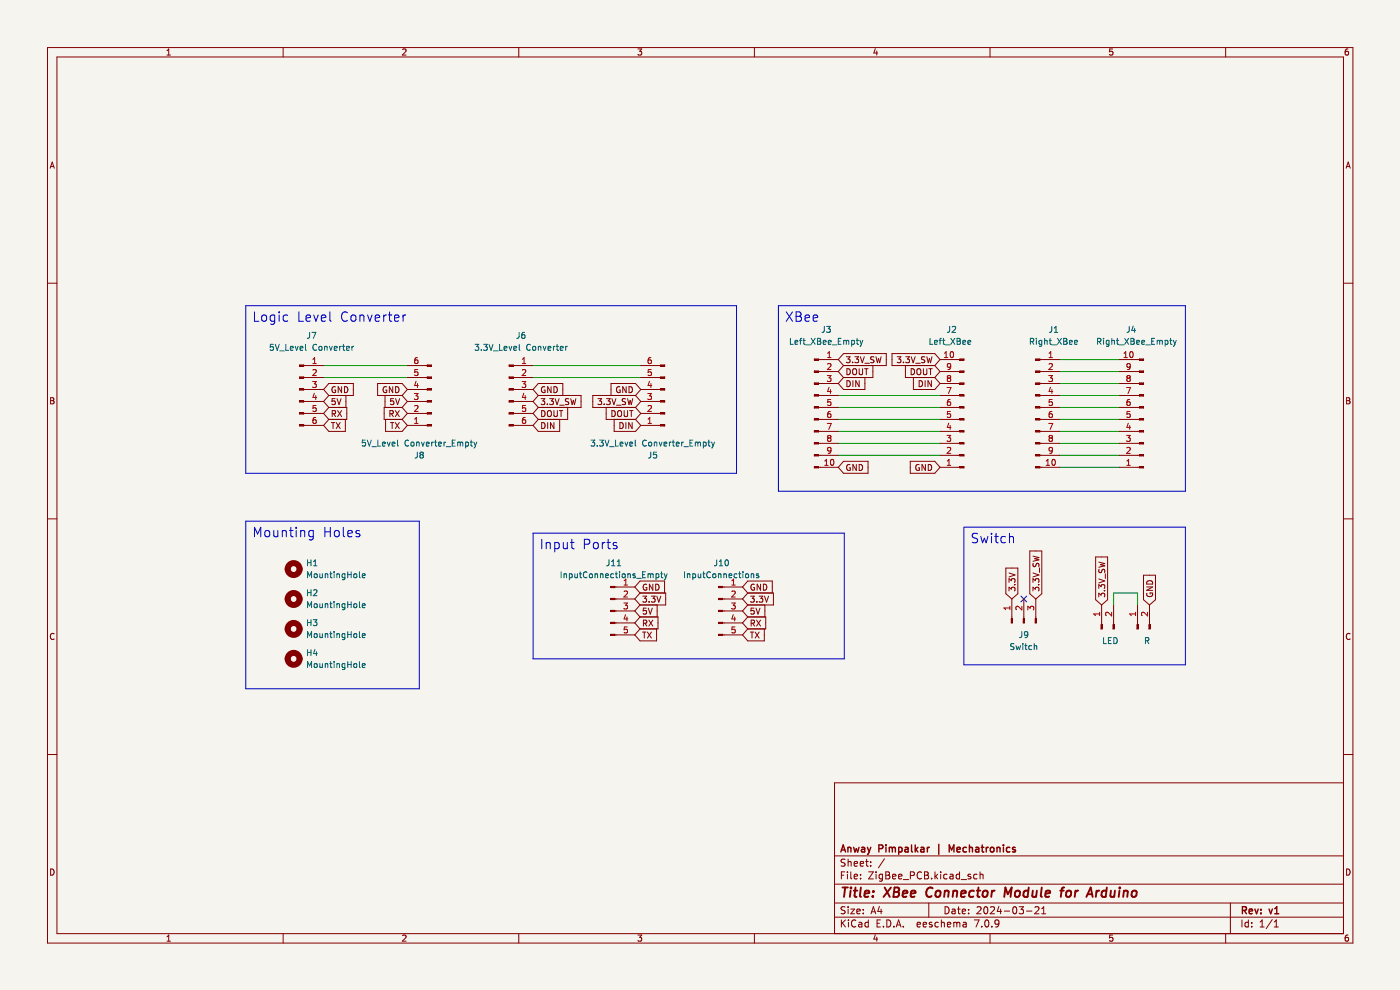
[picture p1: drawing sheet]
<svg xmlns="http://www.w3.org/2000/svg" width="297mm" height="210mm" viewBox="0 0 297 210" stroke-linecap="round" stroke-linejoin="round" font-family="sans-serif">
<path d="M.1 .1h296.9v209.9h-296.9z" fill-rule="evenodd" fill="#f5f4ef"/>
<g fill="none" stroke="#840000" stroke-width=".21">
<path d="M10.1 10.1h276.9v189.9h-276.9zM12.1 12.1h272.9v185.9h-272.9zM35.4 11.7h.8M35.4 10.8l.4-.4v1.3M60.1 10.1v2M85.4 10.5l.5-.1 .2 .4-.8 .9h.8M110.1 10.1v2M135.3 10.4h.8l-.4 .5 .4 .1v.6l-.2 .1-.6-.1M160 10.1v2M185.7 10.3l-.3 .9h.8M186 10.8v.9M210 10.1v2"/>
<path d="M236 10.4h-.6v.6l.6-.1v.7l-.1 .1-.5-.1M260 10.1v2M286 10.4h-.4l-.2 .3v.7l.2 .3 .4-.1v-.7h-.4l-.2 .2M10.6 35.7l.5-1.3 .4 1.3M10.8 35.3h.6M285.6 35.7l.4-1.3 .4 1.3M285.7 35.3h.6M10.1 60.1h2M139.7 77.5h.5M178.9 75h9.1v2.5h-9.1l-1.1-1.2zM178.9 77.5l-1.1 1.3 1.1 1.3M179.5 75.7h.8l-.4 .5 .4 .1v.5l-.2 .1-.6-.1"/>
<path d="M179.7 78.2a.64 .64 0 0 1 .7 .6 .64 .64 0 0 1-.7 .7zM180.9 76.8v.1M180.9 78.4l.3-.2a.43 .43 0 0 1 .5 .4v.5a.42 .42 0 0 1-.4 .4 .42 .42 0 0 1-.4-.4zM181.4 75.7h.7l-.4 .5 .4 .1v.5l-.2 .1-.5-.1M182.3 78.2v1l.2 .3 .4-.1 .1-.2v-1M182.5 75.7l.4 1.2 .5-1.2M183.4 78.2h.7M183.5 77.1h.9M183.8 78.2v1.3M185.2 77.5v2.6h-6.3M185.4 75.7l-.7 .1v.4l.6 .2 .1 .3-.2 .2h-.5M185.8 75.7l.3 1.2 .3-.9 .2 .9 .3-1.2"/>
<path d="M189.2 75h9.1l1.1 1.3-1.1 1.2h-9.1zM190.3 75.7h.8l-.4 .5 .4 .1v.5l-.2 .1-.6-.1M191.7 76.8v.1M192.1 77.5v2.6h6.2M192.1 75.7h.8l-.4 .5 .4 .1v.5l-.2 .1-.6-.1M193.3 78.2a.64 .64 0 0 1 .7 .6 .64 .64 0 0 1-.7 .7zM193.3 75.7l.4 1.2 .4-1.2M194.3 77.1h.9M194.7 78.3l.1-.1a.43 .43 0 0 1 .6 .4v.5a.42 .42 0 0 1-.5 .4 .42 .42 0 0 1-.4-.4zM195.9 78.2v1l.2 .3 .4-.1 .1-.2v-1M196.2 75.7l-.7 .1v.4l.6 .2 .1 .3-.2 .2h-.5M196.6 75.7l.3 1.2 .3-.9 .2 .9 .3-1.2"/>
<path d="M197 78.2h.8M197.4 78.2v1.3M198.3 77.5l1.1 1.3-1.1 1.3M285 60.1h2M10.7 84.4h.5l.2 .2-.2 .4 .2 .1 .1 .3-.3 .3h-.5zM10.7 85h.5M69.8 81.4h5.2v2.5h-5.2l-1.2-1.3zM69.8 86.4h3.8v2.6h-3.8M69.8 89l-1.2 1.2 1.2 1.3h3.5v-2.5M69.8 86.4l-1.2 1.3 1.2 1.3M69.8 83.9l-1.2 1.3 1.2 1.2M70.3 89.6h.7"/>
<path d="M70.5 87.8l.6-.1v-.5l-.6-.1v1.3M70.7 89.6v1.3M70.8 87.8l.4 .6M71.1 84.6h-.6l-.1 .6 .6-.1 .1 .6-.2 .1-.5-.1M71.1 82.1a.58 .58 0 0 0-.7 .6 .58 .58 0 0 0 .8 .5v-.5h-.2M71.3 89.6l.9 1.3M71.5 84.6l.4 1.2 .4-1.2M71.6 87.1l.9 1.3M72.2 89.6l-.9 1.3M72.5 87.1l-.9 1.3M72.5 82v1.3l-.8-1.3v1.3M73.1 82a.64 .64 0 0 1 .7 .7 .64 .64 0 0 1-.7 .6z"/>
<path d="M73.4 83.9v2.5M80.1 81.4h5.2l1.1 1.2-1.1 1.3h-5.2zM81.7 83.9v2.5M81.8 89v2.5h3.5l1.1-1.3-1.1-1.2M82 82.1a.58 .58 0 0 0-.7 .6 .58 .58 0 0 0 .7 .5v-.5h-.2M82.7 87.8l.6-.1 .1-.5-.7-.1v1.3M82.8 89.6h.8M83 87.8l.4 .6M83.2 89.6v1.3M83.3 82v1.3l-.7-1.3v1.3M83.5 84.6h-.6l-.1 .6 .6-.1 .1 .6-.2 .1-.5-.1M83.9 87.1l.8 1.3"/>
<path d="M83.9 89.6l.8 1.3M83.9 84.6l.4 1.2 .5-1.2M83.9 82a.64 .64 0 0 1 .8 .7 .64 .64 0 0 1-.8 .6zM84.7 87.1l-.8 1.3M84.7 89.6l-.8 1.3M85.3 83.9l1.1 1.3-1.1 1.2M85.3 86.4h-3.8v2.6h3.8M85.3 86.4l1.1 1.3-1.1 1.3M114.2 83.9h9.1v2.5h-9.1M114.2 89l-1.1 1.2 1.1 1.3h4.5v-2.5M114.2 83.9l-1.1-1.3 1.1-1.2h5.2v2.5M114.2 83.9l-1.1 1.3 1.1 1.2"/>
<path d="M114.2 86.4l-1.1 1.3 1.1 1.3M114.8 84.6h.8l-.4 .4 .3 .2v.5l-.2 .1-.5-.1M114.9 87.1a.64 .64 0 0 1 .7 .6 .64 .64 0 0 1-.7 .7zM114.9 89.6a.64 .64 0 0 1 .7 .7 .64 .64 0 0 1-.7 .6zM115.6 82.1a.58 .58 0 0 0-.8 .6 .58 .58 0 0 0 .8 .5v-.5h-.2M116.1 85.7v.1M116.2 87.3l.2-.2a.43 .43 0 0 1 .6 .4v.4a.42 .42 0 0 1-.5 .5 .42 .42 0 0 1-.4-.5zM116.2 89.6v1.3M116.6 84.6h.8l-.4 .4 .3 .2v.5l-.1 .1-.6-.1M116.9 82v1.3l-.7-1.3v1.3M117.5 82a.64 .64 0 0 1 .7 .7 .64 .64 0 0 1-.7 .6zM117.5 87.1v1l.3 .3 .3-.1 .1-.2v-1"/>
<path d="M117.5 89.6v1.3l-.7-1.3v1.3M117.8 84.6l.4 1.2 .4-1.2M118.7 87.1h.7M118.7 86h1M119 87.1v1.3M120.4 86.4v2.6h-6.2M120.7 84.6l-.7 .1v.3l.5 .3 .2 .3-.3 .2h-.5M121.1 84.6l.3 1.2 .2-.9 .3 .9 .3-1.2M126.9 84.6h.7l-.4 .4 .4 .2v.5l-.2 .1-.5-.1M128.2 85.7v.1M128.6 86.4v2.6h6.2M128.7 84.6h.8l-.5 .4 .4 .2v.5l-.2 .1-.5-.1"/>
<path d="M129.6 83.9v-2.5h5.2l1.1 1.2-1.1 1.3M129.8 87.1a.64 .64 0 0 1 .7 .6 .64 .64 0 0 1-.7 .7zM129.8 84.6l.4 1.2 .5-1.2M130.3 89v2.5h4.5l1.1-1.3-1.1-1.2M130.8 86h.9M131.1 87.3l.2-.2a.43 .43 0 0 1 .6 .4v.4a.42 .42 0 0 1-.5 .5 .42 .42 0 0 1-.4-.5zM131.5 89.6a.64 .64 0 0 1 .7 .7 .64 .64 0 0 1-.7 .6zM131.5 82.1a.58 .58 0 0 0-.7 .6 .58 .58 0 0 0 .8 .5v-.5h-.3M132.4 87.1v1l.3 .3 .3-.1 .1-.2v-1M132.7 84.6l-.7 .1v.3l.6 .3 .1 .3-.2 .2h-.5M132.8 89.6v1.3M132.8 82v1.3l-.7-1.3v1.3"/>
<path d="M133.1 84.6l.3 1.2 .3-.9 .2 .9 .3-1.2M133.4 82a.64 .64 0 0 1 .8 .7 .64 .64 0 0 1-.8 .6zM133.6 87.1h.7M133.9 87.1v1.3M134.1 89.6v1.3l-.7-1.3v1.3M134.8 83.9h-9v2.5h9M134.8 86.4l1.1 1.3-1.1 1.3M134.8 83.9l1.1 1.3-1.1 1.2M139.7 80.1h.5M139.7 82.6h.5M139.7 85.2h.5M139.7 87.7h.5"/>
<path d="M139.7 90.2h.5M178.9 80.1l-1.1 1.3 1.1 1.2h4.6v-2.5M178.9 97.9h5.2v2.5h-5.2l-1.1-1.3zM179.7 80.8a.64 .64 0 0 1 .7 .6 .64 .64 0 0 1-.7 .6zM180.3 98.6a.58 .58 0 0 0-.7 .6 .58 .58 0 0 0 .8 .5v-.4h-.2M180.9 80.8v1.2M181.7 98.5v1.3l-.8-1.3v1.3M182.3 80.8v1.2l-.8-1.2v1.2M182.3 98.5a.64 .64 0 0 1 .7 .7 .64 .64 0 0 1-.7 .6zM193.1 97.9h5.2l1.1 1.2-1.1 1.3h-5.2zM193.8 80.1v2.5h4.5l1.1-1.2-1.1-1.3M195 80.8a.64 .64 0 0 1 .7 .6 .64 .64 0 0 1-.7 .6z"/>
<path d="M195 98.6a.58 .58 0 0 0-.7 .6 .58 .58 0 0 0 .7 .5v-.4h-.2M196.3 80.8v1.2M196.3 98.5v1.3l-.7-1.3v1.3M196.9 98.5a.64 .64 0 0 1 .8 .7 .64 .64 0 0 1-.8 .6zM197.6 80.8v1.2l-.7-1.2v1.2M285.7 84.4h.4l.3 .2-.3 .4 .3 .1v.3l-.2 .3h-.5zM285.7 85h.4M10.1 110.1h2M218.5 116.9h2.5v9l-1.3 1.2-1.2-1.2zM219.1 118l1.3 .3-.9 .2 .9 .3-1.3 .3M219.2 119.5l.1 .6h.3l.3-.5 .3-.1 .2 .2-.1 .5M232.4 118.1h2.6v9.1l-1.3 1.1-1.3-1.1z"/>
<path d="M233.1 119.2l1.3 .3-.9 .3 .9 .2-1.3 .3M285 110.1h2M11.5 134.5a.58 .58 0 0 0-.8 .5 .58 .58 0 0 0 .8 .5M135.8 128.3l-1.1 1.3 1.1 1.3M135.8 130.9h3.8v2.5h-3.8M135.8 125.8h5.4v2.5h-5.4M135.8 125.8l-1.1 1.3 1.1 1.2M135.8 130.9l-1.1 1.2 1.1 1.3M135.8 125.8l-1.1-1.3 1.1-1.3h5.2v2.6M135.8 133.4l-1.1 1.3 1.1 1.2h3.5v-2.5M136.3 134.1h.7M136.4 126.5h.8l-.5 .4 .4 .2v.5l-.2 .1-.5-.1"/>
<path d="M136.5 132.2l.6-.1 .1-.4-.7-.2v1.3M136.7 134.1v1.2M136.8 132.2l.4 .6M137.1 129h-.6l-.1 .6 .6-.1 .1 .6-.2 .2-.5-.2M137.2 124a.58 .58 0 0 0-.8 .6 .58 .58 0 0 0 .8 .5v-.5h-.2M137.3 134.1l.9 1.2M137.5 129l.4 1.3 .5-1.3M137.6 131.5l.9 1.3M137.7 127.6v.1M138.2 134.1l-.9 1.2M138.2 126.5h.8l-.4 .4 .3 .2v.5l-.2 .1-.5-.1M138.5 131.5l-.9 1.3"/>
<path d="M138.5 123.9v1.3l-.7-1.3v1.3M139.1 123.9a.64 .64 0 0 1 .7 .7 .64 .64 0 0 1-.7 .6zM139.3 126.5l.5 1.2 .4-1.2M139.4 128.3v2.6M158.6 130.9h3.8v2.5h-3.8M158.6 125.8h5.5v2.5h-5.5M158.6 125.8l-1.1-1.3 1.1-1.3h5.2v2.6M158.6 133.4l-1.1 1.3 1.1 1.2h3.5v-2.5M158.6 125.8l-1.1 1.3 1.1 1.2M158.6 130.9l-1.1 1.2 1.1 1.3M158.6 128.3l-1.1 1.3 1.1 1.3M159.2 134.1h.7"/>
<path d="M159.2 126.5h.8l-.4 .4 .4 .2v.5l-.2 .1-.6-.1M159.4 132.2l.6-.1v-.4l-.6-.2v1.3M159.5 134.1v1.2M159.7 132.2l.4 .6M160 129h-.6l-.1 .6 .6-.1 .1 .6-.2 .2-.5-.2M160 124a.58 .58 0 0 0-.7 .6 .58 .58 0 0 0 .8 .5v-.5h-.3M160.2 134.1l.8 1.2M160.4 129l.4 1.3 .4-1.3M160.5 131.5l.8 1.3M160.6 127.6v.1M161 134.1l-.8 1.2M161 126.5h.8l-.4 .4 .4 .2v.5l-.2 .1-.6-.1"/>
<path d="M161.3 123.9v1.3l-.7-1.3v1.3M161.3 131.5l-.8 1.3M162 123.9a.64 .64 0 0 1 .7 .7 .64 .64 0 0 1-.7 .6zM162.2 126.5l.4 1.2 .4-1.2M162.3 128.3v2.6M213.4 120.5h2.5v5.4l-1.2 1.2-1.3-1.2zM214.1 125.3v-.7l.4 .4 .2-.4h.5l.1 .2-.1 .5M214.1 123.5v-.8l.4 .5 .2-.4h.5l.1 .2-.1 .5M214.1 121.5l1.2 .5-1.2 .4M215.2 124h.1M219.1 123.5v-.8l.5 .5 .1-.4h.6l.1 .2-.1 .5M219.1 125.3v-.7l.5 .4 .1-.4h.6l.1 .2-.1 .5"/>
<path d="M219.1 121.5l1.3 .5-1.3 .4M220.3 124h.1M220.5 120.5v.9M233.1 124.8v-.8l.5 .4 .1-.3h.6l.1 .2-.1 .5M233.1 126.6v-.8l.5 .5 .1-.4h.6l.1 .2-.1 .5M233.1 122.8l1.3 .4-1.3 .5M233.2 120.8v.6h.4l.2-.5 .3-.1 .3 .2-.1 .5M234.3 125.3h.1M234.5 121.7v1M242.6 122h2.5v5.2l-1.2 1.1-1.3-1.1zM243.3 124.5h1.2l-1.2 .7h1.2M243.3 125.8a.58 .58 0 0 0 .6 .8 .58 .58 0 0 0 .5-.8h-.4v.2"/>
<path d="M243.3 123.4a.68 .68 0 0 1 .8-.2 .68 .68 0 0 1 .4 .7h-1.2zM286.4 134.5a.58 .58 0 0 0-.8 .5 .58 .58 0 0 0 .8 .5M10.1 160.1h2M285 166.1h-108v31.9M285 160.1h2M10.7 184.3a.66 .66 0 0 1 .8 .7 .66 .66 0 0 1-.8 .6zM35.4 198.7l.4-.4v1.3M35.4 199.6h.8M60.1 198v2M85.4 198.5l.5-.2 .2 .4-.8 .9h.8M110.1 198v2M135.3 198.3h.8l-.4 .5 .4 .2v.5l-.2 .1-.6-.1"/>
<path d="M160 198v2M177 194.5h108M177 191.5h108M177 187.6h108M177 181.6h108M178.5 185.7h.5M178.5 195.1v1.5M178.7 195.8l.7 .8M179.2 184.9h-.7v1.5M179.3 192.4l-.6-.1-.2 .2v.4l.6 .3 .2 .3-.3 .3h-.6M179.3 182.3l-.6-.1-.2 .2v.4l.6 .3 .2 .4-.3 .2h-.6M179.4 195.1l-.9 .9"/>
<path d="M179.8 184.9v.2M179.8 185.4v1M179.9 182.2v1.5M179.9 192.3v.2M179.9 192.8v1M179.9 182.9l.2-.2 .4 .1 .1 .9M180 195.1v.2M180 195.6v1M180.5 192.8h.8l-.8 1h.8M180.5 184.9v1.3l.2 .2M181.2 185.9l.7-.1-.1-.3-.4-.1-.2 .3 .1 .7h.5M181.2 183.2l.7-.1-.1-.3-.4-.1-.2 .3 .1 .7h.5"/>
<path d="M181.6 195.3a.71 .71 0 0 0-1 .5 .71 .71 0 0 0 .7 .8l.3-.1M181.8 193.3l.7-.1-.1-.3-.4-.1-.2 .2v.8h.6M182.2 195.7h.6v.9M182.5 183.2l.7-.1-.1-.3-.4-.1-.2 .3 .1 .7h.5M182.6 186.3v.1M182.6 185.5v.2M182.8 196l-.5 .1-.2 .2 .2 .3h.5M183.1 193.7v.1M183.1 192.9v.1M183.6 182.7h.6M183.8 182.2v1.3l.4 .2M184.2 195.7l-.4-.1-.3 .3 .1 .7h.6"/>
<path d="M184.2 195.1v1.5M184.3 184.9h1l-1 1.5h1M184.7 183.6v.1M184.7 182.8v.2M184.8 193.8l.5-1.5 .5 1.5M184.9 193.4h.7M185.7 198.3l-.3 .9h.8M185.8 184.9v.2M185.8 185.4v1M186 198.8v.8M186.1 195.8h.5M186.6 192.3l-.4 1h.9"/>
<path d="M186.8 195.1h-.7v1.5h.7M186.9 192.8v1M187.2 185.5l-.4-.1-.3 .3 .1 .7h.6M187.2 185.4v1.3l-.3 .2h-.3M187.4 196.5v.1M187.6 182.2l-1.3 1.9M187.9 185.7h.5M187.9 184.9h.5l.3 .3-.3 .5 .3 .1 .1 .4-.3 .2h-.6zM188.1 195.1a.76 .76 0 0 1 .9 .8 .76 .76 0 0 1-.9 .7zM189.3 185.9l.8-.1-.1-.3-.4-.1-.3 .3 .1 .7h.6M189.6 196.5v.1M190.1 196.6l.5-1.5 .5 1.5"/>
<path d="M190.3 196.2h.7M190.6 185.9l.7-.1v-.3l-.5-.1-.2 .3 .1 .7h.6M191.6 196.5v.1M191.6 186.6h1.2M193.1 185.7h.7l.2-.3-.1-.3-.8-.2v1.5M194.6 196.1l.7-.1-.1-.3-.4-.1-.2 .2v.8h.6M195.5 185.1a.71 .71 0 0 0-1 .5 .71 .71 0 0 0 .7 .8l.3-.1M195.8 196.1l.8-.1-.1-.3-.4-.1-.3 .2 .1 .8h.6M196.1 185.7h.5M196.1 184.9h.5l.3 .3-.3 .5 .3 .1 .1 .4-.3 .2h-.6zM197 191.5v3M197.6 186.3v.1"/>
<path d="M197.7 195.7l-.4-.1-.2 .2 .1 .3 .5 .1v.4h-.6M198.3 184.9v1.5M198.5 185.9l.4 .5M198.9 185.4l-.6 .6M199.1 195.7l-.5-.1-.3 .3 .2 .7h.6M199.6 184.9v.2M199.6 185.4v1M199.7 195.8l.2-.2 .4 .1v.9M199.7 195.1v1.5M200.5 192.3a.76 .76 0 0 1 .9 .8 .76 .76 0 0 1-.9 .7zM200.9 185.5l-.4-.1-.3 .3 .1 .7h.6M201 196.1l.7-.1-.1-.3-.4-.1-.2 .2 .1 .8h.5"/>
<path d="M201.6 185.5h.5l.1 .9M202 192.9h.6v.9M202.2 185.8l-.5 .1-.2 .2 .2 .3h.5M202.3 195.8l.5-.2 .2 .2M202.3 195.6v1M202.6 193.2l-.5 .1-.2 .2 .2 .3h.5M203 195.8l.2-.2 .4 .1v.9M203 195.8v.8M203.1 192.8h.6M203.3 192.3v1.3l.4 .2M203.6 185.5l-.5-.1-.3 .3 .2 .7h.6M203.6 184.9v1.5"/>
<path d="M203.9 186.6h1.2M204.1 193.3l.7-.1v-.3l-.5-.1-.2 .2 .1 .8h.6M204.3 195.7h.6l.1 .9M205 196l-.5 .1-.2 .2 .2 .3h.5M205.5 193.7v.1M205.5 192.9v.1M205.9 185.5l-.3-.1-.3 .3 .1 .2 .5 .1v.4h-.6M206.7 195.1h1l-.6 1.5M207.3 192.5l.5-.2 .3 .5-.9 1h.9M207.3 185.5l-.5-.1-.2 .3 .1 .7h.6M207.9 185.6l.2-.2 .4 .1 .1 .9M207.9 184.9v1.5"/>
<path d="M208.3 196.5v.1M208.8 192.5l.3-.2a.8 .8 0 0 1 .5 .8 .8 .8 0 0 1-.5 .7l-.4-.5zM209.1 195.3l.2-.2a.8 .8 0 0 1 .5 .8 .8 .8 0 0 1-.5 .7l-.4-.5zM210 198v2M210.1 192.5l.6-.2 .3 .5-.9 1h.9M210.4 196.5v.1M211.9 195.8l-.3 .3h-.3l-.2-.3v-.4l.2-.3 .5 .1 .1 .2a1 1 0 0 1-.4 1.2h-.3M211.9 192.3l-.3 1h.9M212.3 192.8v1M213.1 193.3h1.1M215 192.5l.2-.2a.8 .8 0 0 1 .5 .8 .8 .8 0 0 1-.5 .7l-.4-.5zM216.2 192.3h.9l-.5 .6 .5 .1v.7l-.3 .1-.6-.1"/>
<path d="M217.8 193.3h1.1M219.6 192.5l.5-.2 .3 .5-.9 1h.9M221 193.8h.8M221 192.8l.4-.5v1.5M236 198.3h-.6v.7l.6-.1v.6l-.1 .1-.5-.1M260 198v2M261 191.5v6.5M263.5 195.1v1.5M264.8 195.7l-.4-.1-.3 .3 .2 .7h.5M264.8 195.1v1.5M265.5 196.5v.1M265.5 195.7v.1"/>
<path d="M267.3 196.6h.9M267.3 195.6l.5-.5v1.5M269.9 195.1l-1.3 1.9M270.3 196.6h.9M270.3 195.6l.5-.5v1.5M285.7 184.3a.66 .66 0 0 1 .7 .7 .66 .66 0 0 1-.7 .6zM286 198.3l-.4 .1-.2 .3v.7l.2 .2 .4-.1v-.6l-.4-.1-.2 .3"/>
</g>
<g fill="none" stroke="#840000" stroke-width=".3">
<path d="M179.9 179.7v1M179.9 179.9l.2-.2 .3 .1 .1 .9M181.1 179.7l.3 1 .3-.7 .2 .7 .3-1M182.8 179.8h.6v.9M184 179.7l.4 1M184.7 179.7l-.3 1M187.9 179.2v.2M187.9 179.7v1M188.7 179.9l.4-.2 .2 .2M188.7 179.7v1M189.3 179.9l.2-.2 .4 .1v.9M189.3 179.9v.8"/>
<path d="M190.7 179.8l.4-.1 .3 .3-.2 .7h-.5M190.7 179.7v1.5M192 179.8h.6l.1 .9M193.4 179.2v1.3l.2 .2M194.2 179.2v1.5M194.7 179.7l-.5 .6M195.4 179.8h.5l.1 .9M196.7 179.7v1M197.2 179.7l-.5 .3M199.2 179.1v2.1M205 179.8l-.4-.1-.3 .3 .1 .7h.6M205.7 179.9l.2-.2 .3 .1 .1 .9"/>
<path d="M205.7 179.2v1.5M207 179.8h.6l.1 .9M208.2 179.7h.5M208.4 179.2v1.3l.3 .2M209.2 179.7v1M209.7 179.7l-.5 .3M210.2 179.9l.2-.2 .4 .2 .1 .5-.2 .3h-.3l-.2-.1zM211.5 179.9l.2-.2 .4 .1 .1 .9M211.5 179.7v1M212.9 179.2v.2M212.9 179.7v1M214.2 179.8l-.4-.1-.3 .3 .2 .7h.5"/>
<path d="M215.4 179.8l-.4-.1-.2 .2 .1 .3 .5 .1v.4h-.6M178.4 180.7l.5-1.5 .5 1.5M178.5 180.3h.7M183.4 180.1l-.5 .1-.2 .2 .2 .3h.5M184.4 180.7l-.4 .5M186.4 180l.8-.1 .1-.2-.1-.3-.8-.2v1.5M192.7 180.1l-.5 .1-.3 .2 .3 .3h.5M194.3 180.2l.4 .5M196 180.1l-.5 .1-.2 .2 .2 .3h.5M201.4 180.7v-1.5l.5 1.1 .5-1.1v1.5M203 180.2l.7-.1v-.3l-.5-.1-.2 .2 .1 .8h.6M207.7 180.1l-.5 .1-.3 .2 .3 .3h.5"/>
<path d="M263.6 193.1l.7-.1 .1-.2v-.3l-.8-.2v1.5M263.9 193.1l.5 .7M265 193.3l.7-.1-.1-.3-.4-.1-.2 .2 .1 .8h.5M266.2 192.8l.4 1 .3-1M267.5 193.7v.1M267.5 192.9v.1M269.2 192.8l.4 1 .3-1M270.4 193.8h.9M270.4 192.8l.5-.5v1.5"/>
</g>
<g fill="none" stroke="#840000" stroke-width=".4">
<path d="M178.7 188.3h1.2M179.3 188.3l-.2 2M180.5 188.9l-.2 1.4M180.5 188.3v.1M181.1 188.9h.8M181.5 188.3l-.2 1.7v.2l.4 .1M182.6 188.3l-.2 1.7 .3 .3M183.4 189.6l1-.2-.1-.4h-.7l-.2 1 .2 .3 .6-.1M185.2 190.1l-.1 .2M185.3 189v.2M187.7 188.3l1.1 2M189 188.3l-1.6 2"/>
<path d="M189.7 189.2h.6M189.8 188.3h.6l.3 .1 .1 .4-.5 .4 .3 .1a.58 .58 0 0 1-.3 1h-.8zM191.5 189.6l1-.2-.1-.4h-.7l-.2 1 .2 .3 .6-.1M193.2 189.6l1-.2v-.4h-.8l-.2 1 .2 .3 .6-.1M197.8 188.4a.88 .88 0 0 0-1 0 .88 .88 0 0 0-.3 1 .69 .69 0 0 0 .3 .8 .69 .69 0 0 0 .8-.1M198.6 189.1l.1-.1a.5 .5 0 0 1 .8 .3v.6l-.3 .3a.5 .5 0 0 1-.8-.3zM200.4 189.1l.3-.2 .5 .1-.1 1.3M200.4 188.9l-.1 1.4M202.2 189.1l.3-.2 .5 .1-.1 1.3M202.3 188.9l-.2 1.4M203.9 189.6l1-.2-.1-.4h-.7l-.3 1 .3 .3 .6-.1M206.6 189a.66 .66 0 0 0-1 .3v.6l.1 .3h.8"/>
<path d="M207.2 188.9h.8M207.6 188.3l-.2 1.7v.2l.4 .1M208.6 189.1l.1-.1a.5 .5 0 0 1 .8 .3v.6l-.3 .3a.5 .5 0 0 1-.8-.3zM210.4 188.9l-.1 1.4M211 188.9l-.4 .1-.2 .3M213 190.3l.3-2 .5 1.4 .8-1.4-.2 2M215.5 189.1l.1-.1a.5 .5 0 0 1 .8 .3l-.1 .6-.2 .3a.5 .5 0 0 1-.8-.3zM218.1 189a.66 .66 0 0 0-.9 .3l-.1 .6 .1 .3h.8M218.2 188.3l-.2 2M219.1 188.9v1.3l.4 .1 .3-.2M220 188.9l-.2 1.4M221 188.3l-.2 1.7 .2 .3"/>
<path d="M221.8 189.6l1-.2-.1-.4h-.7l-.3 1 .3 .3 .6-.1M224.9 188.9h.8M225.8 188.3h-.4l-.1 .2-.3 1.8M226.3 189.1l.1-.1a.5 .5 0 0 1 .9 .3l-.1 .6-.2 .3a.5 .5 0 0 1-.9-.3zM228.2 188.9l-.2 1.4M228.7 188.9l-.4 .1-.2 .3M230.5 190.3l.9-2 .4 2M230.7 189.7h1M232.6 188.9l-.1 1.4M233.2 188.9l-.4 .1-.2 .3M234.7 189a.66 .66 0 0 0-1 .3v.6l.1 .3h.8M234.8 188.3l-.2 2"/>
<path d="M235.7 188.9l-.1 1.3 .5 .1 .3-.2M236.5 188.9l-.1 1.4M237.5 188.9l-.2 1.4M237.6 188.3l-.1 .1M238.4 189.1l.3-.2 .5 .1-.1 1.3M238.4 188.9l-.1 1.4M240.2 189.1l.1-.1a.5 .5 0 0 1 .9 .3l-.1 .6-.2 .3a.5 .5 0 0 1-.9-.3z"/>
</g>
<path d="M216.6 126.4l1.2 1.3M217.8 126.4l-1.2 1.3" fill="none" stroke="#000084" stroke-width=".21"/>
<g fill="none" stroke="#009600" stroke-width=".21">
<path d="M68.6 77.5h17.8M113.1 77.5h22.8M224.8 76.3h12.7M224.8 78.8h12.7M68.6 80.1h17.8M113.1 80.1h22.8M177.8 96.6h21.6M177.8 94h21.6M177.8 86.4h21.6M177.8 89h21.6M177.8 91.5h21.6M177.8 83.9h21.6"/>
<path d="M224.8 99.1h12.7M224.8 96.6h12.7M224.8 94h12.7M224.8 86.4h12.7M224.8 89h12.7M224.8 91.5h12.7M224.8 81.4h12.7M224.8 83.9h12.7M236.2 128.3v-2.5h5.1v2.5"/>
</g>
<g fill="none" stroke="#0000c2" stroke-width=".21">
<path d="M52.1 64.8h104.2v35.6h-104.2zM54 66.2v2h.9M55.6 67l.3-.2 .6 .2 .1 .8-.2 .3-.5 .1-.3-.2zM58.3 66.9l-.6-.1-.4 .4v.6l.2 .3h.8M58.3 66.8v1.6l-.4 .4-.5-.1M59.2 66.2v.1M59.2 66.8v1.4M61 66.9l-.5-.1-.4 .4v.6l.2 .3h.7M63.4 66.2v2h1M64.9 67.5l1-.2-.1-.4-.6-.1-.3 .3 .1 1h.8M66.6 66.8l.4 1.4 .5-1.4M68.2 67.5l.9-.2-.1-.4-.5-.1-.3 .3 .1 1h.7"/>
<path d="M70 66.2v1.7l.3 .3M73.7 66.3a.8 .8 0 0 0-1 0 .8 .8 0 0 0-.2 1 .75 .75 0 0 0 .3 .8 .75 .75 0 0 0 .9-.1M74.5 67l.3-.2 .6 .2 .1 .8-.2 .3-.5 .1-.3-.2zM76.4 66.8v1.4M76.4 67l.2-.2 .5 .1 .1 1.3M78 66.8l.5 1.4 .4-1.4M79.6 67.5l.9-.2v-.4l-.6-.1-.3 .3 .1 1h.8M81.4 66.8v1.4M82 66.8l-.4 .1-.2 .3M82.4 66.8h.7M82.6 66.2v1.7l.1 .2 .4 .1M83.7 67.5l.9-.2-.1-.4-.5-.1-.3 .3 .1 1h.7"/>
<path d="M85.5 66.8v1.4M86.1 66.8l-.4 .1-.2 .3M165.1 64.8h86.4v39.4h-86.4zM166.8 66.2l1.3 2M168.1 66.2l-1.3 2M168.9 66.2h.7l.2 .1 .1 .4-.3 .4a.53 .53 0 0 1 .5 .5 .53 .53 0 0 1-.4 .6h-.8zM168.9 67.1h.7M170.8 67.5l.9-.2v-.4l-.6-.1-.3 .3 .1 1h.8M172.5 67.5l1-.2-.1-.4-.6-.1-.3 .3 .1 1h.8M52.1 110.6h36.9v35.5h-36.9zM54 113.9v-2l.7 1.4 .6-1.4v2M56.3 112.7l.3-.2 .5 .2 .1 .8-.2 .3-.4 .1-.3-.2z"/>
<path d="M58.1 112.5l.1 1.3 .4 .1 .3-.2M58.9 112.5v1.4M59.9 112.7l.3-.2 .4 .1 .1 1.3M59.9 112.5v1.4M61.4 112.5h.8M61.7 111.9v1.7l.1 .2 .4 .1M62.8 111.9v.2M62.8 112.5v1.4M63.8 112.7l.3-.2 .5 .1v1.3M63.8 112.5v1.4M66.5 112.6l-.6-.1-.4 .4v.6l.2 .3h.8M66.5 112.5v1.6l-.4 .4-.5-.1"/>
<path d="M68.9 111.9v2M68.9 112.8h1.2M70.1 111.9v2M71 112.7l.3-.2 .6 .2 .1 .8-.2 .3-.5 .1-.3-.2zM72.8 111.9v1.7l.3 .3M73.8 113.2l.9-.2-.1-.4-.5-.1-.3 .3 .1 1h.7M76.3 112.6l-.5-.1-.3 .3 .1 .3 .7 .2v.5h-.8M113.1 113.1h66v26.7h-66zM114.9 114.4v2M115.9 115.1v1.3M115.9 115.3l.3-.2 .4 .1 .1 1.2M117.7 115.2l.6-.1 .3 .3v.6l-.1 .3h-.8"/>
<path d="M117.7 115.1v2M119.5 115.1l.1 1.2 .5 .1 .3-.2M120.4 115.1v1.3M121 115.1h.8M121.3 114.4v1.7l.1 .2 .4 .1M124 115.4h.9l.2-.3-.1-.5-.3-.2h-.7v2M126 115.3l.3-.2 .5 .2 .1 .7-.2 .3-.4 .1-.3-.2zM127.8 115.1v1.3M128.4 115.1l-.4 .1-.2 .2M128.7 115.1h.8M129 114.4v1.7l.1 .2 .4 .1M130.8 115.2l-.4-.1-.3 .3 .1 .2 .6 .2v.5h-.7"/>
<path d="M204.5 111.8h47v29.2h-47zM207.4 113.2l-.8-.1-.3 .2v.6l.9 .4 .2 .4-.4 .4-.8-.1M208.1 113.8l.3 1.3 .4-.9 .4 .9 .4-1.3M210.3 113.1v.2M210.3 113.8v1.3M211 113.8h.8M211.3 113.1v1.7l.1 .2 .4 .1M213.3 113.9l-.6-.1-.4 .4v.5l.2 .3h.8M214.2 114l.2-.2 .5 .1 .1 1.2M214.2 113.1v2"/>
</g>
<g fill="none" stroke="#840000" stroke-width="1.3">
<circle cx="62.3" cy="133.4" r="1.27"/>
<circle cx="62.3" cy="139.8" r="1.27"/>
<circle cx="62.3" cy="127.1" r="1.27"/>
<circle cx="62.3" cy="120.7" r="1.27"/>
</g>
<g fill="none" stroke="#006464" stroke-width=".21">
<path d="M65.2 118.8v1.2M65.2 119.4h.8M66 118.8v1.2M66.5 119.1l.4-.3v1.2M65.2 122.6v-1.3l.5 .9 .4-.9v1.3M65.2 125.1v1.3M65.2 128.9v-1.3l.5 .9 .4-.9v1.3M65.2 131.4v1.3M65.2 135.3v-1.3l.5 .9 .4-.9v1.3M65.2 137.8v1.3M65.2 138.4h.8M65.2 125.7h.8"/>
<path d="M65.2 132.1h.8M66 125.1v1.3M66 131.4v1.3M66 137.8v1.3M66.5 131.4h.7l-.4 .5 .4 .2v.5l-.2 .1-.5-.1M66.5 125.2l.5-.1 .2 .4-.7 .9h.7M66.5 120h.7M66.7 121.8l.2-.1 .3 .1v.7l-.5-.1zM66.7 128.2l.2-.1 .3 .1v.6h-.5zM66.7 134.5l.2-.1 .3 .1v.7l-.5-.1zM66.8 137.7l-.3 .9h.8M67.1 138.2v.9"/>
<path d="M67.8 121.7l.1 .8 .5-.1M67.8 128.1l.1 .7h.5M67.8 134.4l.1 .8 .5-.1M68.4 121.7v.9M68.4 128.1v.8M68.4 134.4v.9M69 121.7v.9M69 128.1v.8M69 134.4v.9M69 121.8h.5v.8M69 128.2l.5-.1v.8M69 134.5h.5v.8"/>
<path d="M70 128.1h.4M70 134.4h.4M70 121.7h.4M70.1 121.3v1.1l.3 .2M70.1 127.6v1.1l.3 .2M70.1 134v1.1l.3 .2M70.9 121.3v.1M70.9 121.7v.9M70.9 127.6v.2M70.9 128.1v.8M70.9 134v.1M70.9 134.4v.9"/>
<path d="M71.5 121.7v.9M71.5 128.1v.8M71.5 134.4v.9M71.5 121.8h.5v.8M71.5 128.2l.5-.1v.8M71.5 134.5h.5v.8M73.2 121.7v1l-.3 .3-.3-.1M73.2 128.1v1l-.3 .2h-.3M73.2 134.4v1l-.3 .3-.3-.1M73.2 121.8l-.4-.1-.2 .3 .1 .5h.5M73.2 128.1h-.4l-.2 .2 .1 .5h.5M73.2 134.5l-.4-.1-.2 .3 .1 .5h.5"/>
<path d="M73.8 121.3v1.3M73.8 127.6v1.3M73.8 134v1.3M73.8 128.2h.7M73.8 134.6h.7M73.8 121.9h.7M74.5 121.3v1.3M74.5 127.6v1.3M74.5 134v1.3M75.1 121.8l.2-.1 .3 .1v.7l-.5-.1zM75.1 128.2l.2-.1 .3 .1v.6h-.5zM75.1 134.5l.2-.1 .3 .1v.7l-.5-.1z"/>
<path d="M76.3 121.3v1.1l.1 .2M76.3 127.6v1.1l.1 .2M76.3 134v1.1l.1 .2M76.9 122.1l.6-.1-.1-.2-.4-.1-.1 .2v.6h.5M76.9 128.5l.6-.1-.1-.3h-.4l-.1 .1v.6h.5M76.9 134.8l.6-.1-.1-.2-.4-.1-.1 .2v.6h.5M65.2 141.6v-1.3l.5 .9 .4-.9v1.3M66.7 140.9l.2-.1 .3 .1v.6h-.5zM67.8 140.8l.1 .7h.5M68.4 140.8v.8M69 140.9l.5-.1v.8M69 140.8v.8"/>
<path d="M70 140.8h.4M70.1 140.3v1.1l.3 .2M70.9 140.3v.2M70.9 140.8v.8M71.5 140.9l.5-.1v.8M71.5 140.8v.8M73.2 140.8h-.4l-.2 .2 .1 .5h.5M73.2 140.8v1l-.3 .2h-.3M73.8 140.3v1.3M73.8 140.9h.7M74.5 140.3v1.3M75.1 140.9l.2-.1 .3 .1v.6h-.5z"/>
<path d="M76.3 140.3v1.1l.1 .2M76.9 141.2l.6-.1-.1-.3h-.4l-.1 .1v.6h.5"/>
</g>
<path d="M140.2 77.4h.8v.3h-.8z" fill-rule="evenodd" fill="#840000"/>
<path d="M140.2 77.4h.8v.3h-.8z" fill="none" stroke="#840000" stroke-width=".21"/>
<path d="M140.2 80h.8v.2h-.8z" fill-rule="evenodd" fill="#840000"/>
<path d="M140.2 80h.8v.2h-.8z" fill="none" stroke="#840000" stroke-width=".21"/>
<path d="M140.2 82.5h.8v.2h-.8z" fill-rule="evenodd" fill="#840000"/>
<path d="M140.2 82.5h.8v.2h-.8z" fill="none" stroke="#840000" stroke-width=".21"/>
<path d="M140.2 85h.8v.3h-.8z" fill-rule="evenodd" fill="#840000"/>
<path d="M140.2 85h.8v.3h-.8z" fill="none" stroke="#840000" stroke-width=".21"/>
<path d="M140.2 87.6h.8v.2h-.8z" fill-rule="evenodd" fill="#840000"/>
<path d="M140.2 87.6h.8v.2h-.8z" fill="none" stroke="#840000" stroke-width=".21"/>
<path d="M140.2 90.1h.8v.3h-.8z" fill-rule="evenodd" fill="#840000"/>
<g fill="none" stroke="#840000" stroke-width=".21">
<path d="M108.9 77.5h.4M135.9 77.5h3.8M108.9 90.2h.4M108.9 87.7h.4M108.9 85.2h.4M108.9 82.6h.4M108.9 80.1h.4M135.9 90.2h3.8M135.9 87.7h3.8M135.9 85.2h3.8M135.9 82.6h3.8M135.9 80.1h3.8"/>
<path d="M140.2 90.1h.8v.3h-.8z"/>
</g>
<path d="M138.1 75.9h-.4l-.2 .3v.7l.2 .2 .4-.1v-.6l-.4-.1-.2 .3M138.1 78.4h-.6v.6l.6-.1v.6l-.1 .2-.5-.2M137.4 83.5h.8l-.4 .5 .3 .1v.5l-.1 .1-.6-.1M137.5 89.8h.7M137.5 88.9l.3-.3v1.2M137.5 86.1l.5-.1 .2 .4-.8 .9h.8M137.8 80.9l-.3 .9h.8M138.1 81.4v.8" fill="none" stroke="#a90000" stroke-width=".21"/>
<g fill="none" stroke="#006464" stroke-width=".21">
<path d="M125.4 93.4h.8l-.5 .4 .4 .2v.5l-.2 .1-.5-.1M126.7 94.5v.1M127.2 93.4h.8l-.4 .4 .3 .2v.5l-.2 .1-.5-.1M128.3 93.4l.5 1.2 .4-1.2M129.3 94.7h1M130.6 93.4v1.2h.6M131.6 94.2l.6-.1-.1-.3h-.4l-.1 .2v.6h.5M132.6 93.8l.3 .8 .3-.8M133.6 94.2l.6-.1v-.3h-.4l-.2 .2 .1 .6h.5M134.8 93.4v1l.1 .2M137.1 93.5a.56 .56 0 0 0-.8 .5 .56 .56 0 0 0 .8 .5M137.7 93.9l.1-.1 .4 .1-.1 .7-.4-.1z"/>
<path d="M138.1 95.9l-.1 1.1-.4 .2M138.8 93.9l.5-.1 .1 .8M138.8 93.8v.8M139.3 95.9h-.6l-.1 .6 .6-.1 .1 .6-.2 .2-.5-.2M139.8 93.8l.3 .8 .3-.8M140.9 94.2l.6-.1-.1-.3h-.4l-.1 .2v.6h.5M142 93.8v.8M142.4 93.8l-.4 .2M142.6 93.8h.5M142.8 93.4v1l.3 .2M143.5 94.2l.6-.1-.1-.3h-.4l-.1 .2v.6h.5M144.6 93.8v.8"/>
<path d="M145 93.8l-.4 .2M145.1 94.7h1M146.4 94h.4M147 93.4h-.6v1.2h.6M147.5 93.9l.4-.1 .2 .2M147.5 93.8v.8M148.1 94l.1-.2h.3l.1 .8M148.1 94v.6M149.2 93.8h.4l.2 .2-.1 .6h-.5M149.2 93.8v1.2M150.2 93.8h.5M150.4 93.4v1l.3 .2"/>
<path d="M151 93.8l.3 .8M151.3 94.6l-.3 .4M151.6 93.8l-.3 .8"/>
</g>
<path d="M108 90.1h.9v.3h-.9z" fill-rule="evenodd" fill="#840000"/>
<path d="M108 90.1h.9v.3h-.9z" fill="none" stroke="#840000" stroke-width=".21"/>
<path d="M108 87.6h.9v.2h-.9z" fill-rule="evenodd" fill="#840000"/>
<path d="M108 87.6h.9v.2h-.9z" fill="none" stroke="#840000" stroke-width=".21"/>
<path d="M108 85h.9v.3h-.9z" fill-rule="evenodd" fill="#840000"/>
<path d="M108 85h.9v.3h-.9z" fill="none" stroke="#840000" stroke-width=".21"/>
<path d="M108 82.5h.9v.2h-.9z" fill-rule="evenodd" fill="#840000"/>
<path d="M108 82.5h.9v.2h-.9z" fill="none" stroke="#840000" stroke-width=".21"/>
<path d="M108 80h.9v.2h-.9z" fill-rule="evenodd" fill="#840000"/>
<path d="M108 80h.9v.2h-.9z" fill="none" stroke="#840000" stroke-width=".21"/>
<path d="M108 77.4h.9v.3h-.9z" fill-rule="evenodd" fill="#840000"/>
<g fill="none" stroke="#840000" stroke-width=".21">
<path d="M90.2 77.5h.4M108 77.4h.9v.3h-.9zM109.3 77.5h3.8M90.2 80.1h.4M90.2 82.6h.4M90.2 85.2h.4M90.2 87.7h.4M90.2 90.2h.4M109.3 80.1h3.8M109.3 82.6h3.8M109.3 85.2h3.8M109.3 87.7h3.8"/>
<path d="M109.3 90.2h3.8"/>
</g>
<path d="M110.8 77.1h.7M110.8 76.2l.4-.3v1.2M110.8 78.5l.5-.1 .2 .4-.7 .9h.7M110.8 80.9h.7l-.4 .5 .4 .1v.6l-.2 .1-.5-.1M111.1 83.4l-.3 .9h.8M111.4 88.6h-.3l-.2 .3-.1 .7 .3 .2 .4-.1-.1-.6-.3-.1-.3 .3M111.4 83.9v.8M111.5 86h-.6l-.1 .6h.6l.1 .6-.2 .1-.5-.1" fill="none" stroke="#a90000" stroke-width=".21"/>
<g fill="none" stroke="#006464" stroke-width=".21">
<path d="M100.8 73h.8l-.5 .5 .4 .1v.6l-.2 .1-.5-.1M102.1 74.2v.1M102.6 73h.8l-.4 .5 .3 .1v.6l-.2 .1-.5-.1M103.7 73l.5 1.3 .4-1.3M104.7 74.4h1M106 73v1.3h.6M106.9 73.9l.7-.1-.1-.3h-.4l-.2 .1 .1 .7h.5M108 73.5l.3 .8 .3-.8M109 73.9l.6-.1-.1-.3h-.3l-.2 .1 .1 .7h.4M110.1 70.5v1.1l-.5 .2M110.1 73v1.1l.2 .2M111.3 70.5l-.4 .1-.2 .2v.7l.2 .3 .4-.1v-.7h-.4l-.2 .2"/>
<path d="M112.5 73.2a.56 .56 0 0 0-.8 .5 .56 .56 0 0 0 .8 .5M113.1 73.6l.1-.1 .4 .1-.1 .7-.4-.1zM114.2 73.6l.5-.1v.8M114.2 73.5v.8M115.2 73.5l.3 .8 .3-.8M116.3 73.9l.6-.1-.1-.3h-.4l-.1 .1v.7h.5M117.4 73.5v.8M117.8 73.5l-.4 .2M118 73.5h.5M118.2 73v1.1l.3 .2M118.9 73.9l.6-.1-.1-.3h-.4l-.1 .1v.7h.5M120 73.5v.8"/>
<path d="M120.4 73.5l-.4 .2"/>
</g>
<path d="M90.6 77.4h.9v.3h-.9z" fill-rule="evenodd" fill="#840000"/>
<path d="M90.6 77.4h.9v.3h-.9z" fill="none" stroke="#840000" stroke-width=".21"/>
<path d="M90.6 80h.9v.2h-.9z" fill-rule="evenodd" fill="#840000"/>
<path d="M90.6 80h.9v.2h-.9z" fill="none" stroke="#840000" stroke-width=".21"/>
<path d="M90.6 82.5h.9v.2h-.9z" fill-rule="evenodd" fill="#840000"/>
<path d="M90.6 82.5h.9v.2h-.9z" fill="none" stroke="#840000" stroke-width=".21"/>
<path d="M90.6 85h.9v.3h-.9z" fill-rule="evenodd" fill="#840000"/>
<path d="M90.6 85h.9v.3h-.9z" fill="none" stroke="#840000" stroke-width=".21"/>
<path d="M90.6 87.6h.9v.2h-.9z" fill-rule="evenodd" fill="#840000"/>
<path d="M90.6 87.6h.9v.2h-.9z" fill="none" stroke="#840000" stroke-width=".21"/>
<path d="M90.6 90.1h.9v.3h-.9z" fill-rule="evenodd" fill="#840000"/>
<g fill="none" stroke="#840000" stroke-width=".21">
<path d="M64.4 77.5h.4M86.4 77.5h3.8M64.4 90.2h.4M64.4 87.7h.4M64.4 85.2h.4M64.4 82.6h.4M64.4 80.1h.4M86.4 90.2h3.8M86.4 87.7h3.8M86.4 85.2h3.8M86.4 82.6h3.8M86.4 80.1h3.8"/>
<path d="M90.6 90.1h.9v.3h-.9z"/>
</g>
<path d="M88.6 75.9h-.4l-.2 .3v.7l.2 .2 .4-.1v-.6l-.4-.1-.2 .3M88.6 78.4h-.6v.6l.6-.1v.6l-.2 .2-.4-.2M87.9 83.5h.8l-.4 .5 .3 .1v.5l-.2 .1-.5-.1M88 89.8h.7M88 88.9l.3-.3v1.2M88 86.1l.4-.1 .3 .4-.8 .9h.8M88.3 80.9l-.3 .9h.7M88.6 81.4v.8" fill="none" stroke="#a90000" stroke-width=".21"/>
<g fill="none" stroke="#006464" stroke-width=".21">
<path d="M77.5 93.4h-.6l-.1 .6 .6-.1 .1 .6-.2 .1-.5-.1M77.9 93.4l.4 1.2 .5-1.2M78.9 94.7h1M80.2 93.4v1.2h.6M81.1 94.2l.6-.1v-.3h-.4l-.2 .2 .1 .6h.5M82.2 93.8l.3 .8 .3-.8M83.2 94.2l.6-.1-.1-.3h-.3l-.2 .2v.6h.5M84.3 93.4v1l.2 .2M86.7 93.5a.56 .56 0 0 0-.8 .5 .56 .56 0 0 0 .8 .5M87.2 93.9l.2-.1 .4 .1-.1 .7-.5-.1zM88.4 93.9l.5-.1v.8M88.4 93.8v.8"/>
<path d="M88.5 95.9v1.1l-.4 .2M89.3 96.4l-.2 .3v.3l.2 .2 .4-.1 .1-.2v-.2l-.2-.3M89.3 96.4l-.2-.2 .2-.3h.3l.2 .2-.2 .3M89.3 96.4h.3M89.4 93.8l.3 .8 .3-.8M90.4 94.2l.6-.1v-.3h-.4l-.2 .2 .1 .6h.5M91.6 93.8v.8M92 93.8l-.4 .2M92.2 93.8h.5M92.4 93.4v1l.3 .2M93 94.2l.6-.1v-.3h-.4l-.2 .2 .1 .6h.5M94.2 93.8v.8"/>
<path d="M94.6 93.8l-.4 .2M94.7 94.7h.9M95.9 94h.5M96.5 93.4h-.6v1.2h.6M97.1 93.9l.4-.1 .1 .2M97.1 93.8v.8M97.6 94l.2-.2h.3l.1 .8M97.6 94v.6M98.8 93.8h.3l.3 .2-.1 .6h-.5M98.8 93.8v1.2M99.8 93.8h.4M99.9 93.4v1l.3 .2"/>
<path d="M100.5 93.8l.3 .8M100.8 94.6l-.3 .4M101.1 93.8l-.3 .8"/>
</g>
<path d="M63.6 90.1h.8v.3h-.8z" fill-rule="evenodd" fill="#840000"/>
<path d="M63.6 90.1h.8v.3h-.8z" fill="none" stroke="#840000" stroke-width=".21"/>
<path d="M63.6 87.6h.8v.2h-.8z" fill-rule="evenodd" fill="#840000"/>
<path d="M63.6 87.6h.8v.2h-.8z" fill="none" stroke="#840000" stroke-width=".21"/>
<path d="M63.6 85h.8v.3h-.8z" fill-rule="evenodd" fill="#840000"/>
<path d="M63.6 85h.8v.3h-.8z" fill="none" stroke="#840000" stroke-width=".21"/>
<path d="M63.6 82.5h.8v.2h-.8z" fill-rule="evenodd" fill="#840000"/>
<path d="M63.6 82.5h.8v.2h-.8z" fill="none" stroke="#840000" stroke-width=".21"/>
<path d="M63.6 80h.8v.2h-.8z" fill-rule="evenodd" fill="#840000"/>
<path d="M63.6 80h.8v.2h-.8z" fill="none" stroke="#840000" stroke-width=".21"/>
<path d="M63.6 77.4h.8v.3h-.8z" fill-rule="evenodd" fill="#840000"/>
<path d="M63.6 77.4h.8v.3h-.8zM64.8 77.5h3.8M64.8 80.1h3.8M64.8 82.6h3.8M64.8 85.2h3.8M64.8 87.7h3.8M64.8 90.2h3.8M241.3 132.1v.4M243.9 132.1v.4" fill="none" stroke="#840000" stroke-width=".21"/>
<path d="M66.4 77.1h.7M66.4 76.2l.3-.3v1.2M66.4 78.5l.5-.1 .2 .4-.8 .9h.8M66.3 80.9h.8l-.4 .5 .3 .1v.6l-.1 .1-.6-.1M66.7 83.4l-.3 .9h.8M67 88.6h-.4l-.2 .3v.7l.2 .2 .4-.1v-.6l-.4-.1-.2 .3M67 83.9v.8M67 86h-.6v.6h.6v.6l-.1 .1-.5-.1" fill="none" stroke="#a90000" stroke-width=".21"/>
<g fill="none" stroke="#006464" stroke-width=".21">
<path d="M58 73h-.6l-.1 .6h.6l.1 .6-.2 .1-.5-.1M58.4 73l.4 1.3 .4-1.3M59.4 74.4h.9M60.6 73v1.3h.6M61.6 73.9l.6-.1-.1-.3h-.3l-.2 .1 .1 .7h.4M62.6 73.5l.3 .8 .3-.8M63.7 73.9l.6-.1-.1-.3h-.4l-.1 .1v.7h.5M64.8 73v1.1l.2 .2M65.7 70.5l-.1 1.1-.4 .2M66.2 70.5h.8l-.5 1.3M67.2 73.2a.56 .56 0 0 0-.8 .5 .56 .56 0 0 0 .8 .5M67.7 73.6l.2-.1 .4 .1-.1 .7-.5-.1z"/>
<path d="M68.9 73.6l.4-.1 .1 .8M68.9 73.5v.8M69.9 73.5l.3 .8 .3-.8M70.9 73.9l.6-.1v-.3h-.4l-.2 .1 .1 .7h.5M72.1 73.5v.8M72.4 73.5l-.3 .2M72.7 73.5h.4M72.8 73v1.1l.3 .2M73.5 73.9l.6-.1v-.3h-.4l-.2 .1 .1 .7h.5M74.7 73.5v.8M75 73.5l-.3 .2"/>
</g>
<path d="M243.7 132.5h.3v.9h-.3z" fill-rule="evenodd" fill="#840000"/>
<path d="M243.7 132.5h.3v.9h-.3z" fill="none" stroke="#840000" stroke-width=".21"/>
<path d="M241.2 132.5h.2v.9h-.2z" fill-rule="evenodd" fill="#840000"/>
<g fill="none" stroke="#840000" stroke-width=".21">
<path d="M173.6 78.8h.4M173.6 76.3h.4M173.6 99.1h.4M173.6 96.6h.4M173.6 94h.4M173.6 91.5h.4M173.6 89h.4M173.6 86.4h.4M173.6 83.9h.4M173.6 81.4h.4M241.2 132.5h.2v.9h-.2zM241.3 128.3v3.8"/>
<path d="M243.9 128.3v3.8"/>
</g>
<path d="M240.9 129.9v.7M240.9 130.2h-1.3l.4 .4M243.4 129.9v.8l-.9-.8-.3 .2 .1 .5" fill="none" stroke="#a90000" stroke-width=".21"/>
<path d="M243 135.9h.6l.1-.5-.7-.1v1.2M243.3 135.9l.4 .6" fill="none" stroke="#006464" stroke-width=".21"/>
<path d="M172.8 99h.8v.3h-.8z" fill-rule="evenodd" fill="#840000"/>
<path d="M172.8 99h.8v.3h-.8z" fill="none" stroke="#840000" stroke-width=".21"/>
<path d="M172.8 96.5h.8v.2h-.8z" fill-rule="evenodd" fill="#840000"/>
<path d="M172.8 96.5h.8v.2h-.8z" fill="none" stroke="#840000" stroke-width=".21"/>
<path d="M172.8 93.9h.8v.3h-.8z" fill-rule="evenodd" fill="#840000"/>
<path d="M172.8 93.9h.8v.3h-.8z" fill="none" stroke="#840000" stroke-width=".21"/>
<path d="M172.8 91.4h.8v.2h-.8z" fill-rule="evenodd" fill="#840000"/>
<path d="M172.8 91.4h.8v.2h-.8z" fill="none" stroke="#840000" stroke-width=".21"/>
<path d="M172.8 88.8h.8v.3h-.8z" fill-rule="evenodd" fill="#840000"/>
<path d="M172.8 88.8h.8v.3h-.8z" fill="none" stroke="#840000" stroke-width=".21"/>
<path d="M172.8 86.3h.8v.3h-.8z" fill-rule="evenodd" fill="#840000"/>
<path d="M172.8 86.3h.8v.3h-.8z" fill="none" stroke="#840000" stroke-width=".21"/>
<path d="M172.8 83.8h.8v.2h-.8z" fill-rule="evenodd" fill="#840000"/>
<path d="M172.8 83.8h.8v.2h-.8z" fill="none" stroke="#840000" stroke-width=".21"/>
<path d="M172.8 81.2h.8v.3h-.8z" fill-rule="evenodd" fill="#840000"/>
<path d="M172.8 81.2h.8v.3h-.8z" fill="none" stroke="#840000" stroke-width=".21"/>
<path d="M172.8 78.7h.8v.2h-.8z" fill-rule="evenodd" fill="#840000"/>
<path d="M172.8 78.7h.8v.2h-.8z" fill="none" stroke="#840000" stroke-width=".21"/>
<path d="M172.8 76.1h.8v.3h-.8z" fill-rule="evenodd" fill="#840000"/>
<g fill="none" stroke="#840000" stroke-width=".21">
<path d="M172.8 76.1h.8v.3h-.8zM174 76.3h3.8M174 78.8h3.8M220.6 76.3h.4M220.6 78.8h.4M174 99.1h3.8M174 81.4h3.8M174 83.9h3.8M174 86.4h3.8M174 89h3.8M174 91.5h3.8M174 94h3.8"/>
<path d="M174 96.6h3.8M220.6 99.1h.4M220.6 81.4h.4M220.6 83.9h.4M220.6 86.4h.4M220.6 89h.4M220.6 91.5h.4M220.6 94h.4M220.6 96.6h.4"/>
</g>
<g fill="none" stroke="#a90000" stroke-width=".21">
<path d="M175.5 79.7h.8l-.4 .4 .3 .2v.5l-.1 .1-.6-.1M175.6 75.9h.7M175.6 74.9l.3-.3v1.3M175.6 77.2l.5-.1 .2 .4-.8 .9h.8M175 98.7h.7M175 97.8l.3-.4v1.3M175.5 89.8h.9l-.6 1.3M175.8 92.9l-.2-.2 .2-.3h.3l.2 .2-.2 .3M175.8 92.9l-.2 .2v.4l.2 .1h.4l.1-.2v-.3l-.2-.2M175.8 92.9h.3M175.9 82.1l-.3 .9h.8M176.2 82.6v.9"/>
<path d="M176.2 87.3h-.4l-.2 .3v.7l.2 .3 .4-.2v-.6h-.4l-.2 .2M176.2 84.7h-.6v.6h.6v.6l-.1 .1-.5-.1M176.3 97.6l.2-.2a.68 .68 0 0 1 .4 .7 .68 .68 0 0 1-.4 .6l-.3-.5zM176.3 95.4l-.2 .3-.4-.1-.1-.6 .5-.1 .2 .2-.1 .8-.1 .2-.4 .1"/>
</g>
<g fill="none" stroke="#006464" stroke-width=".21">
<path d="M167.7 71.8v1.2h.6M168.6 72.6l.7-.1-.1-.2-.4-.1-.2 .2 .1 .6h.5M169.6 72.2h.5M170.1 71.8l-.3 .2v1M170.3 72.2h.5M170.5 71.8v1.1l.3 .1M170.9 73.2h1M172.1 71.8l.8 1.2M172.9 71.8l-.8 1.2M173.4 71.8h.4l.3 .2-.3 .4 .3 .1v.3l-.2 .2h-.5zM173.4 72.4h.4M174.6 72.6l.6-.1v-.2l-.4-.1-.2 .2 .1 .6h.5"/>
<path d="M174.9 69.2l-.1 1.1-.4 .2M175.4 69.2h.7l-.4 .5 .4 .1v.6l-.2 .1-.5-.1M175.7 72.6l.6-.1v-.2l-.4-.1-.2 .2 .1 .6h.5M176.6 73.2h.9M177.8 72.4h.5M178.4 71.8h-.6v1.2h.6M179 72.3l.3-.1 .2 .2M179 72.2v.8M179.5 72.4l.2-.2 .3 .1 .1 .7M179.5 72.4v.6M180.7 72.3l.3-.1 .3 .2-.1 .6h-.5M180.7 72.2v1.3"/>
<path d="M181.6 72.2h.5M181.8 71.8v1.1l.3 .1M182.4 72.2l.3 .8M182.7 73l-.3 .5M183 72.2l-.3 .8"/>
</g>
<path d="M219.7 99h.9v.3h-.9z" fill-rule="evenodd" fill="#840000"/>
<path d="M219.7 99h.9v.3h-.9z" fill="none" stroke="#840000" stroke-width=".21"/>
<path d="M219.7 96.5h.9v.2h-.9z" fill-rule="evenodd" fill="#840000"/>
<path d="M219.7 96.5h.9v.2h-.9z" fill="none" stroke="#840000" stroke-width=".21"/>
<path d="M219.7 93.9h.9v.3h-.9z" fill-rule="evenodd" fill="#840000"/>
<path d="M219.7 93.9h.9v.3h-.9z" fill="none" stroke="#840000" stroke-width=".21"/>
<path d="M219.7 91.4h.9v.2h-.9z" fill-rule="evenodd" fill="#840000"/>
<path d="M219.7 91.4h.9v.2h-.9z" fill="none" stroke="#840000" stroke-width=".21"/>
<path d="M219.7 88.8h.9v.3h-.9z" fill-rule="evenodd" fill="#840000"/>
<path d="M219.7 88.8h.9v.3h-.9z" fill="none" stroke="#840000" stroke-width=".21"/>
<path d="M219.7 86.3h.9v.3h-.9z" fill-rule="evenodd" fill="#840000"/>
<path d="M219.7 86.3h.9v.3h-.9z" fill="none" stroke="#840000" stroke-width=".21"/>
<path d="M219.7 83.8h.9v.2h-.9z" fill-rule="evenodd" fill="#840000"/>
<path d="M219.7 83.8h.9v.2h-.9z" fill="none" stroke="#840000" stroke-width=".21"/>
<path d="M219.7 81.2h.9v.3h-.9z" fill-rule="evenodd" fill="#840000"/>
<path d="M219.7 81.2h.9v.3h-.9z" fill="none" stroke="#840000" stroke-width=".21"/>
<path d="M219.7 78.7h.9v.2h-.9z" fill-rule="evenodd" fill="#840000"/>
<path d="M219.7 78.7h.9v.2h-.9z" fill="none" stroke="#840000" stroke-width=".21"/>
<path d="M219.7 76.1h.9v.3h-.9z" fill-rule="evenodd" fill="#840000"/>
<g fill="none" stroke="#840000" stroke-width=".21">
<path d="M219.7 76.1h.9v.3h-.9zM221 76.3h3.8M221 78.8h3.8M241.3 76.3h.4M241.3 78.8h.4M221 99.1h3.8M221 81.4h3.8M221 83.9h3.8M221 86.4h3.8M221 89h3.8M221 91.5h3.8M221 94h3.8"/>
<path d="M221 96.6h3.8M241.3 99.1h.4M241.3 81.4h.4M241.3 83.9h.4M241.3 86.4h.4M241.3 89h.4M241.3 91.5h.4M241.3 94h.4M241.3 96.6h.4"/>
</g>
<g fill="none" stroke="#a90000" stroke-width=".21">
<path d="M222.5 79.7h.8l-.5 .4 .4 .2v.5l-.2 .1-.5-.1M222.5 75.9h.8M222.5 74.9l.4-.3v1.3M222.5 77.2l.5-.1 .3 .4-.8 .9h.8M221.9 98.7h.8M221.9 97.8l.4-.4v1.3M222.5 89.8h.8l-.5 1.3M222.8 92.9l-.3-.2 .3-.3h.2l.3 .2-.3 .3M222.8 92.9l-.3 .2 .1 .4 .2 .1h.4l.1-.2v-.3l-.3-.2M222.8 92.9h.2M222.8 82.1l-.3 .9h.8M223.2 82.6v.9"/>
<path d="M223.2 87.3h-.4l-.2 .3-.1 .7 .3 .3 .4-.2v-.6h-.4l-.3 .2M223.2 84.7h-.6l-.1 .6h.7v.6l-.2 .1-.5-.1M223.3 97.6l.2-.2a.68 .68 0 0 1 .4 .7 .68 .68 0 0 1-.4 .6l-.3-.5zM223.3 95.4l-.3 .3-.3-.1-.1-.6 .4-.1 .3 .2-.1 .8-.2 .2-.3 .1"/>
</g>
<g fill="none" stroke="#006464" stroke-width=".21">
<path d="M218.6 72.4h.6l.1-.5-.7-.1v1.2M218.9 72.4l.4 .6M219.9 71.8v.1M219.9 72.2v.8M221 72.2v1l-.2 .3-.3-.1M221 72.3l-.4-.1-.2 .2 .1 .6h.5M221.6 72.3h.5l.1 .7M221.6 71.8v1.2M222.6 72.2h.5M222.8 71.8v1.1l.3 .1M223.1 69.2v1.1l-.5 .2M223.2 73.2h.9"/>
<path d="M223.7 70.5h.7M223.7 69.6l.3-.4v1.3M224.3 71.8l.9 1.2M225.2 71.8l-.9 1.2M225.7 71.8h.4l.2 .2-.2 .4 .2 .1 .1 .3-.3 .2h-.4zM225.7 72.4h.4M226.9 72.6l.6-.1-.1-.2-.3-.1-.2 .2v.6h.5M228 72.6l.6-.1-.1-.2-.4-.1-.1 .2v.6h.5"/>
</g>
<path d="M241.7 76.1h.9v.3h-.9z" fill-rule="evenodd" fill="#840000"/>
<path d="M241.7 76.1h.9v.3h-.9z" fill="none" stroke="#840000" stroke-width=".21"/>
<path d="M241.7 78.7h.9v.2h-.9z" fill-rule="evenodd" fill="#840000"/>
<path d="M241.7 78.7h.9v.2h-.9z" fill="none" stroke="#840000" stroke-width=".21"/>
<path d="M241.7 81.2h.9v.3h-.9z" fill-rule="evenodd" fill="#840000"/>
<path d="M241.7 81.2h.9v.3h-.9z" fill="none" stroke="#840000" stroke-width=".21"/>
<path d="M241.7 83.8h.9v.2h-.9z" fill-rule="evenodd" fill="#840000"/>
<path d="M241.7 83.8h.9v.2h-.9z" fill="none" stroke="#840000" stroke-width=".21"/>
<path d="M241.7 86.3h.9v.3h-.9z" fill-rule="evenodd" fill="#840000"/>
<path d="M241.7 86.3h.9v.3h-.9z" fill="none" stroke="#840000" stroke-width=".21"/>
<path d="M241.7 88.8h.9v.3h-.9z" fill-rule="evenodd" fill="#840000"/>
<path d="M241.7 88.8h.9v.3h-.9z" fill="none" stroke="#840000" stroke-width=".21"/>
<path d="M241.7 91.4h.9v.2h-.9z" fill-rule="evenodd" fill="#840000"/>
<path d="M241.7 91.4h.9v.2h-.9z" fill="none" stroke="#840000" stroke-width=".21"/>
<path d="M241.7 93.9h.9v.3h-.9z" fill-rule="evenodd" fill="#840000"/>
<path d="M241.7 93.9h.9v.3h-.9z" fill="none" stroke="#840000" stroke-width=".21"/>
<path d="M241.7 96.5h.9v.2h-.9z" fill-rule="evenodd" fill="#840000"/>
<path d="M241.7 96.5h.9v.2h-.9z" fill="none" stroke="#840000" stroke-width=".21"/>
<path d="M241.7 99h.9v.3h-.9z" fill-rule="evenodd" fill="#840000"/>
<g fill="none" stroke="#840000" stroke-width=".21">
<path d="M203.2 76.3h.4M203.2 78.8h.4M237.5 76.3h3.8M237.5 78.8h3.8M203.2 99.1h.4M203.2 96.6h.4M203.2 94h.4M203.2 91.5h.4M203.2 89h.4M203.2 86.4h.4M203.2 83.9h.4M203.2 81.4h.4"/>
<path d="M237.5 99.1h3.8M237.5 96.6h3.8M237.5 94h3.8M237.5 91.5h3.8M237.5 89h3.8M237.5 86.4h3.8M237.5 83.9h3.8M237.5 81.4h3.8M241.7 99h.9v.3h-.9z"/>
</g>
<g fill="none" stroke="#a90000" stroke-width=".21">
<path d="M238.4 75.9h.8M238.4 74.9l.4-.3v1.3M239.8 74.7l.2-.1a.68 .68 0 0 1 .4 .6 .68 .68 0 0 1-.4 .7l-.3-.5zM239.8 77.7l-.3 .2-.3-.1-.1-.6 .4-.1 .3 .3-.1 .7-.2 .2-.3 .1M239 92.4h.8l-.4 .4 .3 .2v.5l-.2 .1-.5-.1M239 82.2h.8l-.5 1.3M239.1 98.7h.7M239.1 97.8l.3-.4v1.3M239.1 95l.4-.1 .3 .4-.8 .9h.8M239.3 80.2l-.2-.2 .2-.3h.2l.3 .2-.3 .3M239.3 80.2l-.2 .2v.4l.2 .1h.4l.1-.2v-.3l-.3-.2M239.3 80.2h.2"/>
<path d="M239.4 89.8l-.3 .9h.7M239.7 90.2v.9M239.7 84.7l-.4 .1-.2 .2v.8l.2 .2 .4-.1v-.6l-.4-.1-.2 .3M239.7 87.3h-.6v.6l.6-.1v.6l-.2 .2-.4-.2"/>
</g>
<g fill="none" stroke="#006464" stroke-width=".21">
<path d="M232.8 72.4h.6l.1-.5-.7-.1v1.2M233.1 72.4l.5 .6M234.1 71.8v.1M234.1 72.2v.8M235.3 72.2v1l-.3 .3-.3-.1M235.3 72.3l-.4-.1-.2 .2 .1 .6h.5M235.9 72.3h.5v.7M235.9 71.8v1.2M236.8 72.2h.5M237 71.8v1.1l.3 .1M237.4 73.2h1M238.6 71.8l.8 1.2"/>
<path d="M239.4 71.8l-.8 1.2M239.6 69.2l-.1 1.1-.4 .2M239.9 71.8h.4l.3 .2-.3 .4 .3 .1v.3l-.2 .2h-.5zM239.9 72.4h.4M240.4 69.2l-.3 .9h.8M240.7 69.7v.8M241.1 72.6l.6-.1v-.2l-.4-.1-.2 .2 .1 .6h.5M242.2 72.6l.6-.1v-.2l-.4-.1-.2 .2 .1 .6h.5M243.1 73.2h.9M244.3 72.4h.5M244.9 71.8h-.6v1.2h.6M245.5 72.3l.3-.1 .2 .2"/>
<path d="M245.5 72.2v.8M246 72.4l.2-.2 .3 .1 .1 .7M246 72.4v.6M247.2 72.3l.3-.1 .3 .2-.1 .6h-.5M247.2 72.2v1.3M248.1 72.2h.5M248.3 71.8v1.1l.3 .1M248.9 72.2l.3 .8M249.2 73l-.3 .5M249.5 72.2l-.3 .8"/>
</g>
<path d="M203.6 76.1h.9v.3h-.9z" fill-rule="evenodd" fill="#840000"/>
<path d="M203.6 76.1h.9v.3h-.9z" fill="none" stroke="#840000" stroke-width=".21"/>
<path d="M203.6 78.7h.9v.2h-.9z" fill-rule="evenodd" fill="#840000"/>
<path d="M203.6 78.7h.9v.2h-.9z" fill="none" stroke="#840000" stroke-width=".21"/>
<path d="M203.6 81.2h.9v.3h-.9z" fill-rule="evenodd" fill="#840000"/>
<path d="M203.6 81.2h.9v.3h-.9z" fill="none" stroke="#840000" stroke-width=".21"/>
<path d="M203.6 83.8h.9v.2h-.9z" fill-rule="evenodd" fill="#840000"/>
<path d="M203.6 83.8h.9v.2h-.9z" fill="none" stroke="#840000" stroke-width=".21"/>
<path d="M203.6 86.3h.9v.3h-.9z" fill-rule="evenodd" fill="#840000"/>
<path d="M203.6 86.3h.9v.3h-.9z" fill="none" stroke="#840000" stroke-width=".21"/>
<path d="M203.6 88.8h.9v.3h-.9z" fill-rule="evenodd" fill="#840000"/>
<path d="M203.6 88.8h.9v.3h-.9z" fill="none" stroke="#840000" stroke-width=".21"/>
<path d="M203.6 91.4h.9v.2h-.9z" fill-rule="evenodd" fill="#840000"/>
<path d="M203.6 91.4h.9v.2h-.9z" fill="none" stroke="#840000" stroke-width=".21"/>
<path d="M203.6 93.9h.9v.3h-.9z" fill-rule="evenodd" fill="#840000"/>
<path d="M203.6 93.9h.9v.3h-.9z" fill="none" stroke="#840000" stroke-width=".21"/>
<path d="M203.6 96.5h.9v.2h-.9z" fill-rule="evenodd" fill="#840000"/>
<path d="M203.6 96.5h.9v.2h-.9z" fill="none" stroke="#840000" stroke-width=".21"/>
<path d="M203.6 99h.9v.3h-.9z" fill-rule="evenodd" fill="#840000"/>
<g fill="none" stroke="#840000" stroke-width=".21">
<path d="M199.4 76.3h3.8M199.4 78.8h3.8M199.4 99.1h3.8M199.4 96.6h3.8M199.4 94h3.8M199.4 91.5h3.8M199.4 89h3.8M199.4 86.4h3.8M199.4 83.9h3.8M199.4 81.4h3.8M203.6 99h.9v.3h-.9zM233.7 132.1v.4"/>
<path d="M236.2 132.1v.4"/>
</g>
<g fill="none" stroke="#a90000" stroke-width=".21">
<path d="M200.4 75.9h.7M200.4 74.9l.3-.3v1.3M201.7 74.7l.2-.1a.68 .68 0 0 1 .4 .6 .68 .68 0 0 1-.4 .7l-.3-.5zM201.7 77.7l-.3 .2-.3-.1-.1-.6 .4-.1 .3 .3-.1 .7-.2 .2-.3 .1M200.9 92.4h.8l-.4 .4 .3 .2v.5l-.2 .1-.5-.1M200.9 82.2h.8l-.5 1.3M201 98.7h.7M201 97.8l.3-.4v1.3M201 95l.4-.1 .3 .4-.8 .9h.8M201.2 80.2l-.2-.2 .2-.3h.2l.3 .2-.3 .3M201.2 80.2l-.2 .2v.4l.2 .1h.4l.1-.2v-.3l-.3-.2M201.2 80.2h.2"/>
<path d="M201.3 89.8l-.3 .9h.7M201.6 90.2v.9M201.6 84.7l-.4 .1-.2 .2v.8l.2 .2 .4-.1v-.6l-.4-.1-.2 .3M201.6 87.3h-.6v.6l.6-.1v.6l-.2 .2-.4-.2"/>
</g>
<g fill="none" stroke="#006464" stroke-width=".21">
<path d="M197.3 71.8v1.2h.6M198.3 72.6l.6-.1-.1-.2-.4-.1-.1 .2v.6h.5M199.2 72.2h.5M199.7 71.8l-.3 .2v1M200 72.2h.4M200.1 71.8v1.1l.3 .1M200.6 73.2h.9M201.5 69.2l-.1 1.1-.4 .2M201.7 71.8l.9 1.2M202 69.4l.5-.2 .2 .4-.8 .9h.8M202.6 71.8l-.9 1.2M203 71.8h.5l.2 .2-.2 .4 .2 .1 .1 .3-.3 .2h-.5z"/>
<path d="M203 72.4h.5M204.2 72.6l.7-.1-.1-.2-.4-.1-.2 .2 .1 .6h.5M205.3 72.6l.6-.1v-.2l-.4-.1-.2 .2 .1 .6h.5"/>
</g>
<path d="M236.1 132.5h.3v.9h-.3z" fill-rule="evenodd" fill="#840000"/>
<path d="M236.1 132.5h.3v.9h-.3z" fill="none" stroke="#840000" stroke-width=".21"/>
<path d="M233.6 132.5h.2v.9h-.2z" fill-rule="evenodd" fill="#840000"/>
<path d="M214.7 130.9v.4M217.2 130.9v.4M219.7 130.9v.4M233.6 132.5h.2v.9h-.2zM233.7 128.3v3.8M236.2 128.3v3.8" fill="none" stroke="#840000" stroke-width=".21"/>
<path d="M233.3 129.9v.7M233.3 130.2h-1.3l.4 .4M235.8 129.9v.8l-.9-.8-.3 .2 .1 .5" fill="none" stroke="#a90000" stroke-width=".21"/>
<path d="M234.1 135.3v1.2h.6M235.1 135.9h.5M235.7 135.3h-.6v1.2h.6M236.3 135.3a.64 .64 0 0 1 .7 .6 .64 .64 0 0 1-.7 .6z" fill="none" stroke="#006464" stroke-width=".21"/>
<path d="M219.6 131.3h.3v.8h-.3z" fill-rule="evenodd" fill="#840000"/>
<path d="M219.6 131.3h.3v.8h-.3z" fill="none" stroke="#840000" stroke-width=".21"/>
<path d="M217.1 131.3h.2v.8h-.2z" fill-rule="evenodd" fill="#840000"/>
<path d="M217.1 131.3h.2v.8h-.2z" fill="none" stroke="#840000" stroke-width=".21"/>
<path d="M214.5 131.3h.3v.8h-.3z" fill-rule="evenodd" fill="#840000"/>
<path d="M153.3 132.1h.4M153.3 134.7h.4M153.3 129.6h.4M153.3 127.1h.4M153.3 124.5h.4M214.5 131.3h.3v.8h-.3zM214.7 127.1v3.8M217.2 127.1v3.8M219.7 127.1v3.8" fill="none" stroke="#840000" stroke-width=".21"/>
<path d="M214.2 128.6v.7M214.2 129h-1.2l.3 .3M216.8 128.6v.8l-.9-.8-.4 .2 .1 .5M218 129.4v-.8l.5 .4 .2-.3h.5l.1 .1-.1 .6" fill="none" stroke="#a90000" stroke-width=".21"/>
<path d="M215.1 136.6h-.7v.4l.6 .3 .1 .3-.2 .2-.5-.1M215.5 136.9l.3 .9 .2-.6 .3 .6 .2-.9M216.8 134l-.1 1.1-.4 .2M217 136.5v.1M217 136.9v.9M217.4 136.9h.5M217.6 136.5v1.1l.3 .2M218 134.5l-.2 .3-.4-.1v-.6l.4-.1 .2 .2v.8l-.2 .2-.4 .1M218.9 137l-.4-.1-.2 .3 .1 .5h.5M219.4 137.1l.5-.1v.8M219.4 136.5v1.3" fill="none" stroke="#006464" stroke-width=".21"/>
<path d="M152.4 134.5h.9v.3h-.9z" fill-rule="evenodd" fill="#840000"/>
<path d="M152.4 134.5h.9v.3h-.9z" fill="none" stroke="#840000" stroke-width=".21"/>
<path d="M152.4 132h.9v.3h-.9z" fill-rule="evenodd" fill="#840000"/>
<path d="M152.4 132h.9v.3h-.9z" fill="none" stroke="#840000" stroke-width=".21"/>
<path d="M152.4 129.5h.9v.2h-.9z" fill-rule="evenodd" fill="#840000"/>
<path d="M152.4 129.5h.9v.2h-.9z" fill="none" stroke="#840000" stroke-width=".21"/>
<path d="M152.4 126.9h.9v.3h-.9z" fill-rule="evenodd" fill="#840000"/>
<path d="M152.4 126.9h.9v.3h-.9z" fill="none" stroke="#840000" stroke-width=".21"/>
<path d="M152.4 124.4h.9v.2h-.9z" fill-rule="evenodd" fill="#840000"/>
<path d="M130.5 124.5h.4M130.5 127.1h.4M130.5 129.6h.4M130.5 132.1h.4M130.5 134.7h.4M152.4 124.4h.9v.2h-.9zM153.7 124.5h3.8M153.7 127.1h3.8M153.7 129.6h3.8M153.7 132.1h3.8M153.7 134.7h3.8" fill="none" stroke="#840000" stroke-width=".21"/>
<path d="M155.2 127.9h.8l-.4 .5 .3 .1v.6l-.2 .1-.5-.1M155.3 124.1h.7M155.3 123.2l.3-.4v1.3M155.3 125.5l.4-.1 .3 .3-.8 .9h.8M155.6 130.4l-.3 .9h.7M155.9 130.9v.8M155.9 133h-.6v.6l.6-.1v.6l-.2 .2-.4-.2" fill="none" stroke="#a90000" stroke-width=".21"/>
<g fill="none" stroke="#006464" stroke-width=".21">
<path d="M152 118.8v1l-.4 .2M152.6 119.1l.4-.3v1.2M154 118.8h.1a.68 .68 0 0 1 .4 .6 .68 .68 0 0 1-.4 .6 .84 .84 0 0 1-.1-1.2zM145.2 121.3v1.3M145.8 121.7v.9M145.8 121.8h.5l.1 .8M147 121.8l.3-.1 .3 .3-.1 .5h-.5M147 121.7v1.3M148.1 121.7l.1 .8 .5-.1M148.7 121.7v.9M149.1 121.7h.5M149.3 121.3v1.1l.3 .2"/>
<path d="M150.7 121.4a.56 .56 0 0 0-.8 .5 .56 .56 0 0 0 .8 .5M151.3 121.8l.3-.1 .3 .3v.3l-.3 .3-.4-.3zM152.4 121.8h.5l.1 .8M152.4 121.7v.9M152.6 120h.7M153.6 121.8h.4l.1 .8M153.6 121.7v.9M154.6 122.1l.7-.1-.1-.2-.4-.1-.2 .2 .1 .6h.5M156.3 121.8l-.3-.1-.3 .3 .2 .5h.4M156.7 121.7h.5M156.9 121.3v1.1l.3 .2M157.6 121.3v.1"/>
<path d="M157.6 121.7v.9M158.2 121.8l.2-.1 .4 .1-.1 .7-.5-.1zM159.4 121.8h.4l.1 .8M159.4 121.7v.9M160.9 121.8l-.3-.1-.1 .2v.2l.4 .1v.3h-.4"/>
</g>
<path d="M129.6 134.5h.9v.3h-.9z" fill-rule="evenodd" fill="#840000"/>
<path d="M129.6 134.5h.9v.3h-.9z" fill="none" stroke="#840000" stroke-width=".21"/>
<path d="M129.6 132h.9v.3h-.9z" fill-rule="evenodd" fill="#840000"/>
<path d="M129.6 132h.9v.3h-.9z" fill="none" stroke="#840000" stroke-width=".21"/>
<path d="M129.6 129.5h.9v.2h-.9z" fill-rule="evenodd" fill="#840000"/>
<path d="M129.6 129.5h.9v.2h-.9z" fill="none" stroke="#840000" stroke-width=".21"/>
<path d="M129.6 126.9h.9v.3h-.9z" fill-rule="evenodd" fill="#840000"/>
<path d="M129.6 126.9h.9v.3h-.9z" fill="none" stroke="#840000" stroke-width=".21"/>
<path d="M129.6 124.4h.9v.2h-.9z" fill-rule="evenodd" fill="#840000"/>
<path d="M129.6 124.4h.9v.2h-.9zM130.9 124.5h3.8M130.9 127.1h3.8M130.9 129.6h3.8M130.9 132.1h3.8M130.9 134.7h3.8" fill="none" stroke="#840000" stroke-width=".21"/>
<path d="M132.3 127.9h.8l-.4 .5 .4 .1v.6l-.2 .1-.6-.1M132.4 124.1h.7M132.4 123.2l.4-.4v1.3M132.4 125.5l.5-.1 .2 .3-.8 .9h.8M132.7 130.4l-.3 .9h.8M133 130.9v.8M133.1 133h-.6l-.1 .6 .6-.1 .1 .6-.2 .2-.5-.2" fill="none" stroke="#a90000" stroke-width=".21"/>
<g fill="none" stroke="#006464" stroke-width=".21">
<path d="M129.2 118.8l-.1 1-.4 .2M129.7 119.1l.4-.3v1.2M130.9 119.1l.4-.3v1.2M119 121.3v1.3M119.6 121.7v.9M119.6 121.8h.5l.1 .8M120.8 121.8l.4-.1 .2 .3-.1 .5h-.5M120.8 121.7v1.3M121.9 121.7l.1 .8 .5-.1M122.5 121.7v.9M122.9 121.7h.5M123.1 121.3v1.1l.3 .2"/>
<path d="M124.5 121.4a.56 .56 0 0 0-.8 .5 .56 .56 0 0 0 .8 .5M125.1 121.8l.2-.1 .3 .1v.7l-.5-.1zM126.2 121.8h.5l.1 .8M126.2 121.7v.9M127.4 121.8h.5v.8M127.4 121.7v.9M128.5 122.1l.6-.1-.1-.2-.3-.1-.2 .2v.6h.5M129.7 120h.8M130.2 121.8l-.4-.1-.2 .3 .1 .5h.5M130.5 121.7h.5M130.7 121.3v1.1l.3 .2M130.9 120h.8"/>
<path d="M131.4 121.3v.1M131.4 121.7v.9M132 121.8l.2-.1 .4 .1-.1 .7-.5-.1zM133.2 121.8h.5v.8M133.2 121.7v.9M134.8 121.8l-.3-.1-.2 .2v.2l.5 .1v.3h-.5M135.1 122.7h.9M136.3 121.9h.5M136.9 121.3h-.6v1.3h.6M137.5 121.8l.3-.1 .2 .2M137.5 121.7v.9M138 121.9l.2-.2 .3 .1 .1 .8"/>
<path d="M138 121.9v.7M139.2 121.8l.3-.1 .3 .3-.1 .5h-.5M139.2 121.7v1.3M140.1 121.7h.5M140.3 121.3v1.1l.3 .2M140.9 121.7l.3 .9M141.2 122.6l-.3 .4M141.5 121.7l-.3 .9"/>
</g>
</svg>
